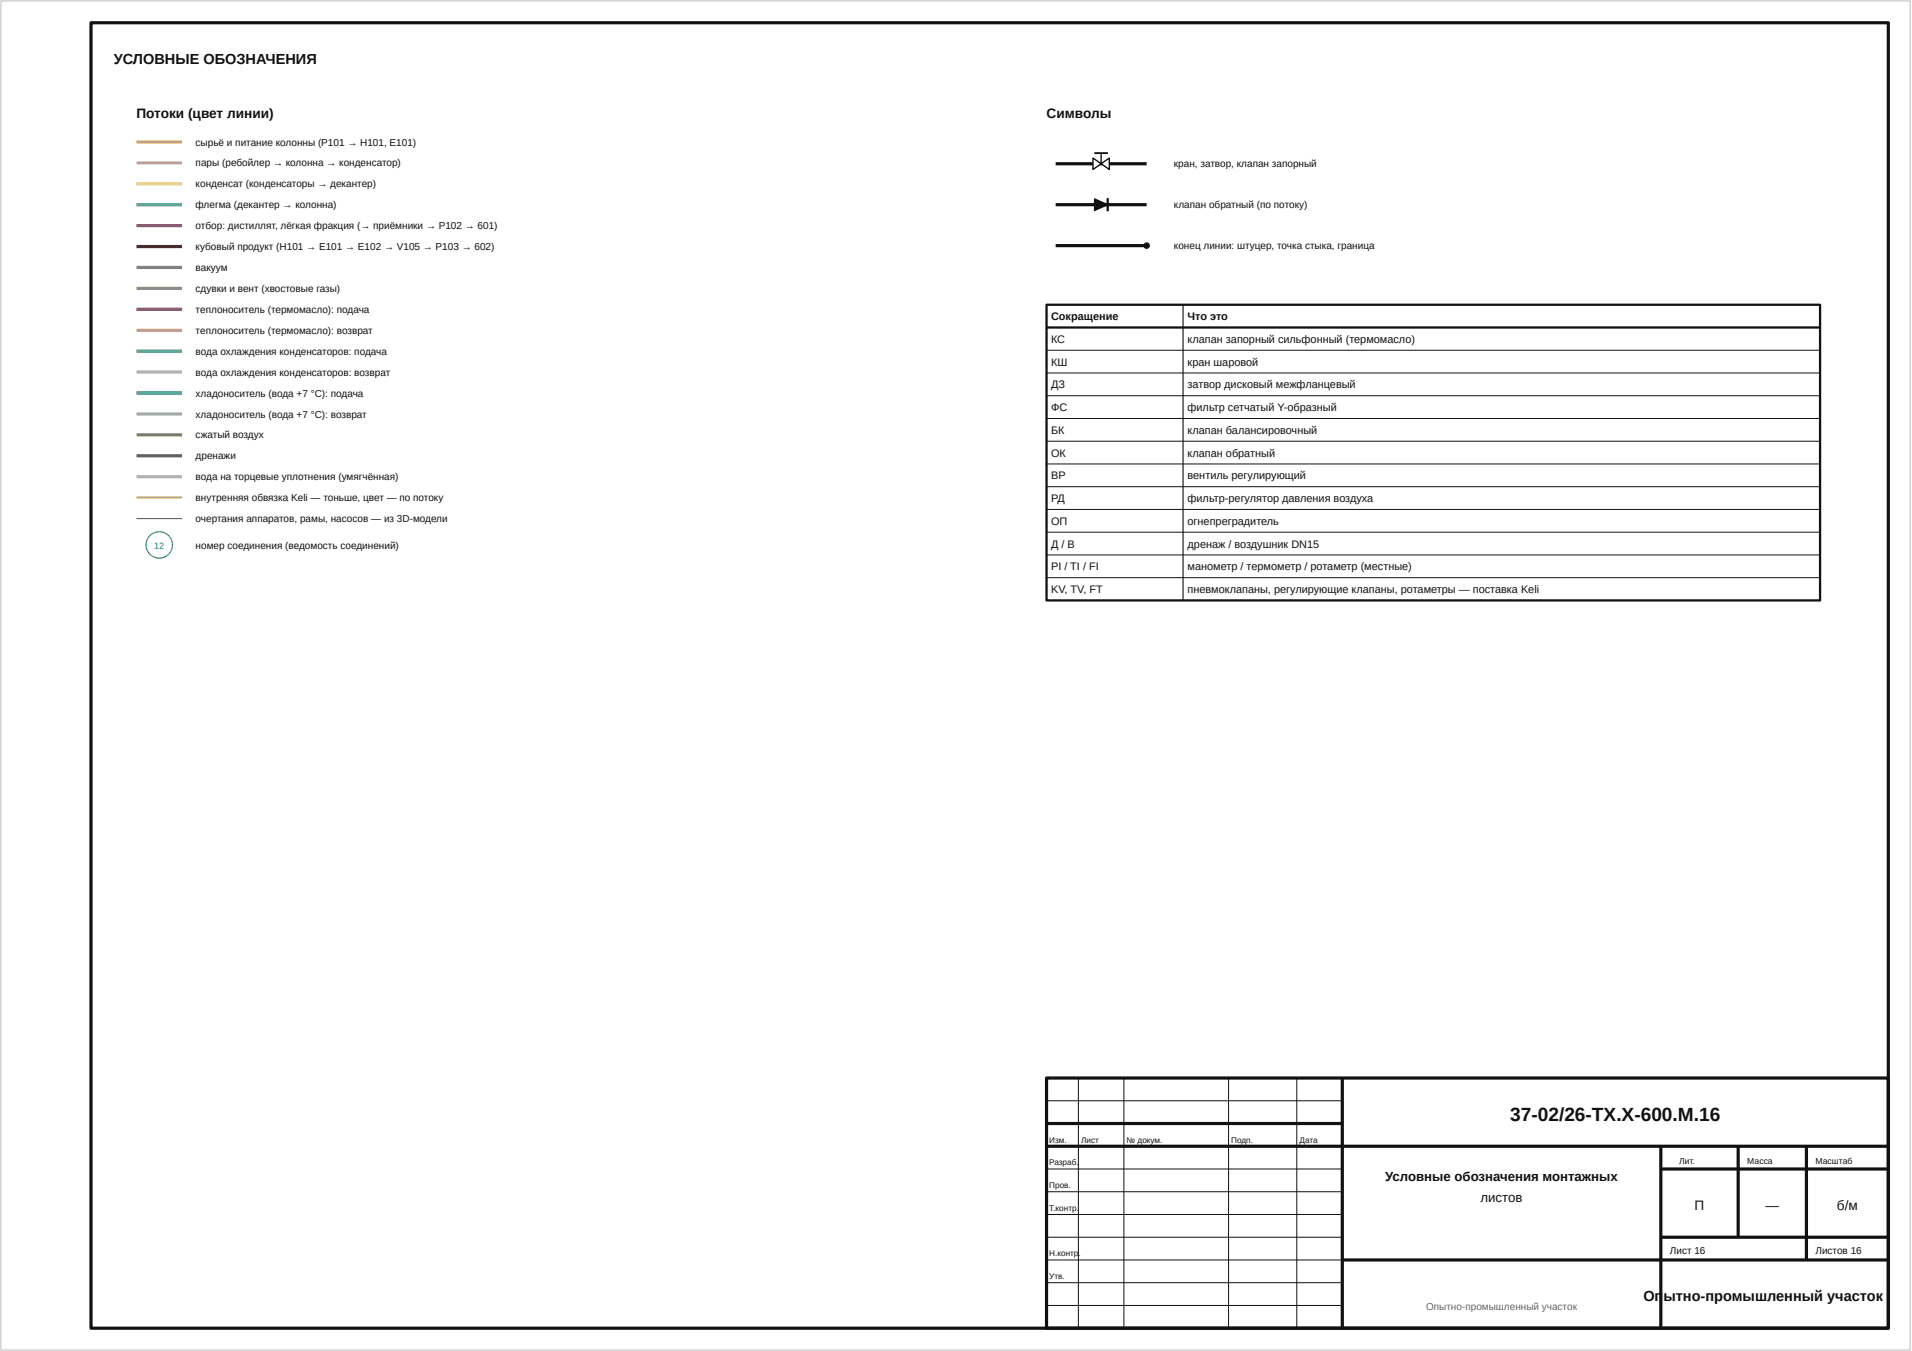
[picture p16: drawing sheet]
<svg xmlns="http://www.w3.org/2000/svg" width="420mm" height="297mm" viewBox="0 0 420 297" stroke-linecap="round" stroke-linejoin="round" font-family="sans-serif">
<defs><g id="words">
<text font-size="4.2" fill="#111" x="331.9" y="246.5">37-02/26-ТХ.X-600.М.16</text>
<g font-size="3.2" fill="#111">
<text x="25" y="14">УСЛОВНЫЕ ОБОЗНАЧЕНИЯ</text>
<text x="361.2" y="286">Оп</text>
<text x="365.6" y="286">ытно-промышленный участок</text>
</g>
<g font-size="3" fill="#111">
<text x="30" y="26">Потоки (цвет линии)</text>
<text x="230" y="26">Символы</text>
<text x="372.4" y="266">П</text>
<text x="388" y="266">—</text>
<text x="403.7" y="266">б/м</text>
</g>
<g font-size="2.9" fill="#111">
<text x="304.4" y="259.7">Условные обозначения монтажных</text>
<text x="325.4" y="264.3">листов</text>
</g>
<g font-size="2.4" fill="#111">
<text x="231" y="70.4">Сокращение</text>
<text x="261" y="70.4">Что это</text>
<text x="231" y="75.4">КС</text>
<text x="261" y="75.4">клапан запорный сильфонный (термомасло)</text>
<text x="231" y="80.4">КШ</text>
<text x="261" y="80.4">кран шаровой</text>
<text x="231" y="85.4">ДЗ</text>
<text x="261" y="85.4">затвор дисковый межфланцевый</text>
<text x="231" y="90.4">ФС</text>
<text x="231" y="95.4">БК</text>
<text x="261" y="90.4">фильтр сетчатый Y-образный</text>
<text x="261" y="95.4">клапан балансировочный</text>
<text x="231" y="100.4">ОК</text>
<text x="261" y="100.4">клапан обратный</text>
<text x="231" y="105.4">ВР</text>
<text x="261" y="105.4">вентиль регулирующий</text>
<text x="231" y="110.4">РД</text>
<text x="261" y="110.4">фильтр-регулятор давления воздуха</text>
<text x="231" y="115.4">ОП</text>
<text x="261" y="115.4">огнепреградитель</text>
<text x="231" y="120.4">Д / В</text>
<text x="231" y="125.4">PI / TI / FI</text>
<text x="261" y="120.4">дренаж / воздушник DN15</text>
<text x="261" y="125.4">манометр / термометр / ротаметр (местные)</text>
<text x="231" y="130.4">KV, TV, FT</text>
<text x="261" y="130.4">пневмоклапаны, регулирующие клапаны, ротаметры — поставка Keli</text>
</g>
<g font-size="2.2" fill="#111">
<text x="43" y="32">сырьё и питание колонны (P101 → H101, E101)</text>
<text x="43" y="36.6">пары (ребойлер → колонна → конденсатор)</text>
<text x="43" y="41.2">конденсат (конденсаторы → декантер)</text>
<text x="258" y="36.8">кран, затвор, клапан запорный</text>
<text x="43" y="45.8">флегма (декантер → колонна)</text>
<text x="258" y="45.8">клапан обратный (по потоку)</text>
<text x="43" y="50.4">отбор: дистиллят, лёгкая фракция (→ приёмники → P102 → 601)</text>
<text x="43" y="55">кубовый продукт (H101 → E101 → E102 → V105 → P103 → 602)</text>
<text x="43" y="59.6">вакуум</text>
<text x="258" y="54.8">конец линии: штуцер, точка стыка, граница</text>
<text x="43" y="64.2">сдувки и вент (хвостовые газы)</text>
<text x="43" y="68.8">теплоноситель (термомасло): подача</text>
<text x="43" y="73.4">теплоноситель (термомасло): возврат</text>
<text x="43" y="78">вода охлаждения конденсаторов: подача</text>
<text x="43" y="82.6">вода охлаждения конденсаторов: возврат</text>
<text x="43" y="87.2">хладоноситель (вода +7 °C): подача</text>
<text x="43" y="91.8">хладоноситель (вода +7 °C): возврат</text>
<text x="43" y="96.4">сжатый воздух</text>
<text x="43" y="101">дренажи</text>
<text x="43" y="105.6">вода на торцевые уплотнения (умягчённая)</text>
<text x="43" y="110.2">внутренняя обвязка Keli — тоньше, цвет — по потоку</text>
<text x="43" y="114.8">очертания аппаратов, рамы, насосов — из 3D-модели</text>
<text x="43" y="120.8">номер соединения (ведомость соединений)</text>
<text x="367" y="275.8">Лист 16</text>
<text x="399" y="275.8">Листов 16</text>
</g>
<text font-size="2.2" fill="#666" x="313.4" y="288">Опытно-промышленный участок</text>
<text font-size="2" fill="#1f5fa8" x="33.9" y="120.7">12</text>
<g font-size="1.9" fill="#111">
<text x="369" y="255.8">Лит.</text>
<text x="384" y="255.8">Масса</text>
<text x="399" y="255.8">Масштаб</text>
</g>
<g font-size="1.8" fill="#111">
<text x="230.6" y="251.2">Изм.</text>
<text x="237.6" y="251.2">Лист</text>
<text x="247.6" y="251.2">№ докум.</text>
<text x="270.6" y="251.2">Подп.</text>
<text x="285.6" y="251.2">Дата</text>
<text x="230.6" y="256.2">Разраб.</text>
<text x="230.6" y="261.2">Пров.</text>
<text x="230.6" y="266.2">Т.контр.</text>
<text x="230.6" y="276.2">Н.контр</text>
<text x="230.6" y="281.2">Утв.</text>
<text x="237" y="276.2">.</text>
</g>
</g></defs>
<path d="M20 5h395v287h-395zM230 237h185v55h-185zM295 237v55M230 247h65M230 252h185M365 252v40M365 257h50M382 252v20M397 252v25M295 277h120M365 272h50" fill="none" stroke="#111" stroke-width=".7" stroke-linecap="butt"/>
<path d="M230 72h170" fill="none" stroke="#111" stroke-width=".5"/>
<path d="M.2 .2h419.6v296.6h-419.6z" fill="none" stroke="#bbb" stroke-width=".22"/>
<path d="M237 237v55M247 237v55M270 237v55M285 237v55M230 242h65M230 257h65M230 262h65M230 267h65M230 272h65M230 277h65M230 282h65M230 287h65" fill="none" stroke="#111" stroke-width=".22"/>
<path d="M30 31.2h10" fill="none" stroke="#e2861b" stroke-width=".7" stroke-linecap="butt"/>
<path d="M30 35.8h10" fill="none" stroke="#d98ac4" stroke-width=".7" stroke-linecap="butt"/>
<path d="M30 40.4h10" fill="none" stroke="#e9cf4e" stroke-width=".7" stroke-linecap="butt"/>
<path d="M30 45h10" fill="none" stroke="#2d9e6d" stroke-width=".7" stroke-linecap="butt"/>
<path d="M30 49.6h10" fill="none" stroke="#a62c5b" stroke-width=".7" stroke-linecap="butt"/>
<path d="M30 54.2h10" fill="none" stroke="#4a2d1a" stroke-width=".7" stroke-linecap="butt"/>
<path d="M30 58.8h10" fill="none" stroke="#7a60ad" stroke-width=".7" stroke-linecap="butt"/>
<path d="M30 63.4h10" fill="none" stroke="#a39e4c" stroke-width=".7" stroke-linecap="butt"/>
<path d="M30 68h10" fill="none" stroke="#c1332b" stroke-width=".7" stroke-linecap="butt"/>
<path d="M30 72.6h10" fill="none" stroke="#e58c7f" stroke-width=".7" stroke-linecap="butt"/>
<path d="M30 77.2h10" fill="none" stroke="#2872b7" stroke-width=".7" stroke-linecap="butt"/>
<path d="M30 81.8h10" fill="none" stroke="#7fb7e0" stroke-width=".7" stroke-linecap="butt"/>
<path d="M30 86.4h10" fill="none" stroke="#0f8c8c" stroke-width=".7" stroke-linecap="butt"/>
<path d="M30 91h10" fill="none" stroke="#7fc6bc" stroke-width=".7" stroke-linecap="butt"/>
<path d="M30 95.6h10" fill="none" stroke="#84a347" stroke-width=".7" stroke-linecap="butt"/>
<path d="M30 100.2h10" fill="none" stroke="#7f6042" stroke-width=".7" stroke-linecap="butt"/>
<path d="M30 104.8h10" fill="none" stroke="#9e9edb" stroke-width=".7" stroke-linecap="butt"/>
<path d="M30 109.4h10" fill="none" stroke="#cc8c38" stroke-width=".45"/>
<path d="M30 114h10" fill="none" stroke="#5f666c" stroke-width=".25"/>
<circle cx="35" cy="119.8" r="2.9" fill="#fff"/>
<circle cx="35" cy="119.8" r="2.9" fill="none" stroke="#1f5fa8" stroke-width=".25"/>
<path d="M232 36h20" fill="none" stroke="#111" stroke-width=".7" stroke-linecap="butt"/>
<path d="M240.2 34.7l3.6 2.6v-2.6l-3.6 2.6z" fill="#fff"/>
<path d="M240.2 34.7l3.6 2.6v-2.6l-3.6 2.6zM242 33.7v2.3" fill="none" stroke="#111" stroke-width=".3"/>
<path d="M240.5 33.7h3" fill="none" stroke="#111" stroke-width=".4"/>
<path d="M232 45h20" fill="none" stroke="#111" stroke-width=".7" stroke-linecap="butt"/>
<path d="M240.6 43.7l2.8 1.3-2.8 1.3z" fill="#111"/>
<path d="M240.6 43.7l2.8 1.3-2.8 1.3z" fill="none" stroke="#111" stroke-width=".3"/>
<path d="M243.4 43.6v2.8" fill="none" stroke="#111" stroke-width=".5"/>
<path d="M232 54h20" fill="none" stroke="#111" stroke-width=".7" stroke-linecap="butt"/>
<circle cx="252" cy="54" r=".6" fill="#111"/>
<g fill="none" stroke="#111" stroke-width=".22">
<path d="M230 77h170M230 82h170M230 87h170M230 92h170M230 97h170M230 102h170M230 107h170M230 112h170M230 117h170M230 122h170M230 127h170"/>
<circle cx="252" cy="54" r=".6"/>
</g>
<path d="M230 67h170v65h-170z" fill="none" stroke="#111" stroke-width=".5"/>
<path d="M260 67v65" fill="none" stroke="#111" stroke-width=".25"/>
<use href="#words"/>
</svg>
